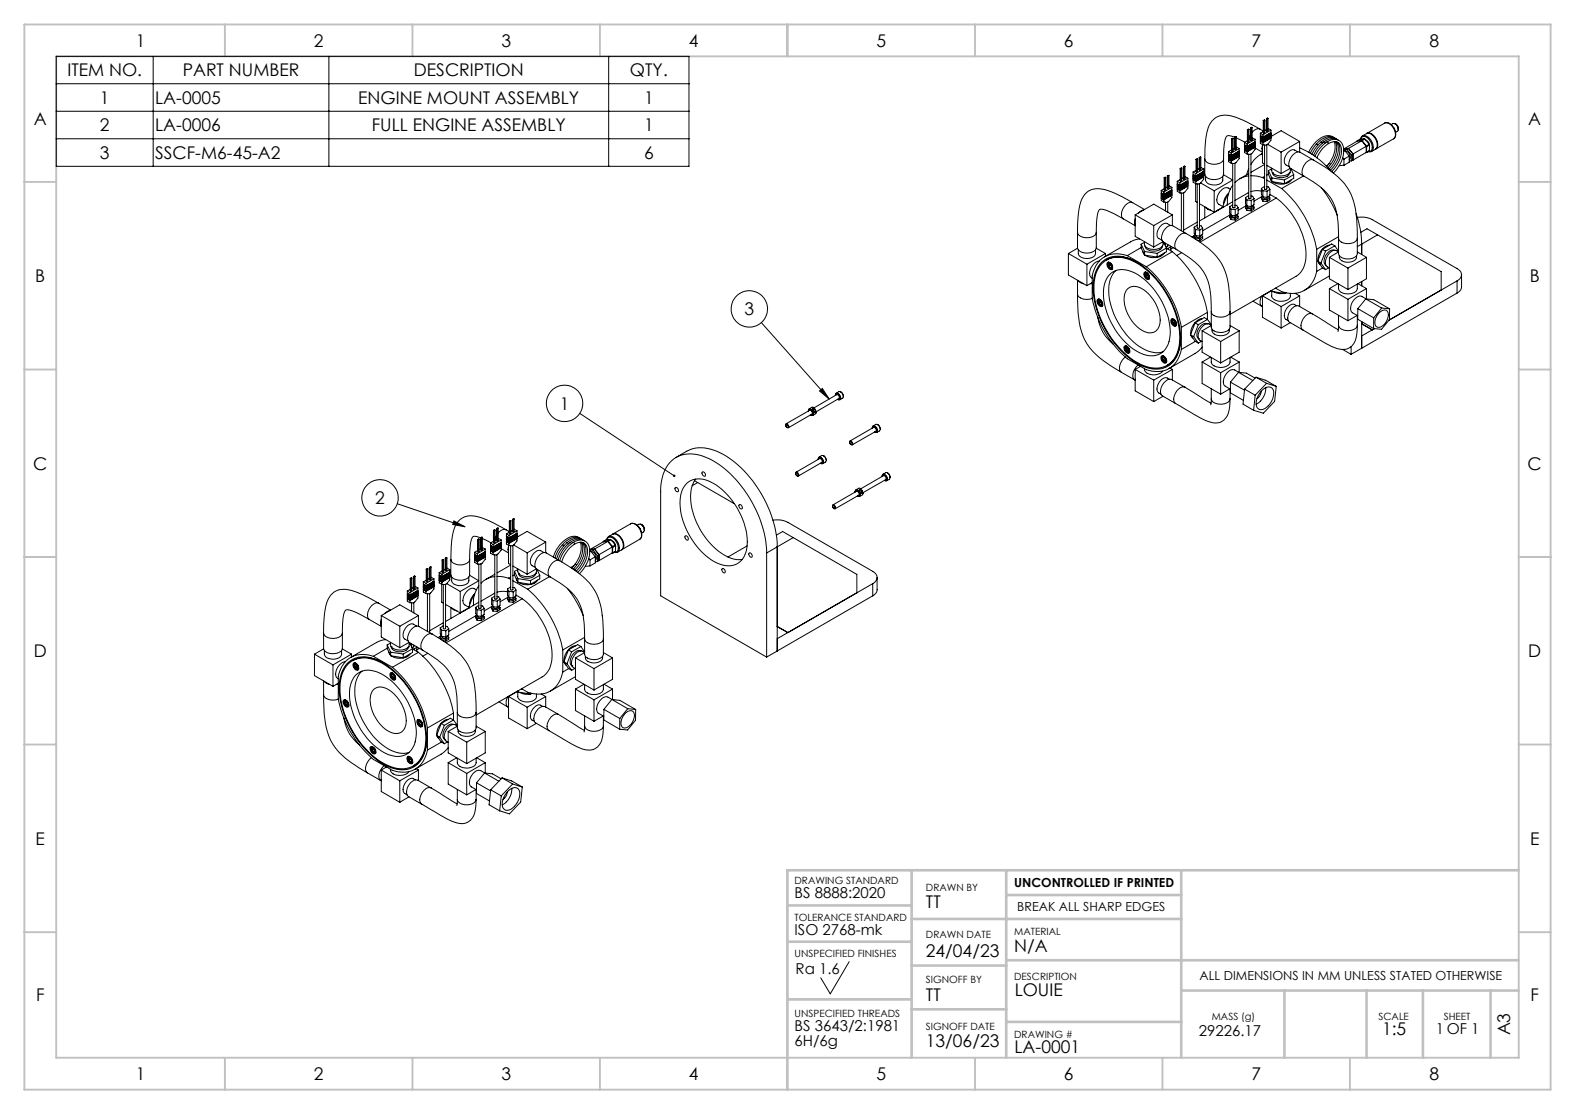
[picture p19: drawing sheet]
<svg xmlns="http://www.w3.org/2000/svg" width="841mm" height="595mm" viewBox="0 0 841 595" stroke-linecap="round" stroke-linejoin="round" font-family="sans-serif">
<defs><g id="words">
<g font-size="9.3">
<text x="73" y="25">1</text>
<text x="168" y="25">2</text>
<text x="268" y="25">3</text>
<text x="368" y="25">4</text>
<text x="468" y="25">5</text>
<text x="568" y="25">6</text>
<text x="668" y="25">7</text>
<text x="763" y="25">8</text>
<text x="36" y="41">ITEM NO.</text>
<text x="98" y="41">PART NUMBER</text>
<text x="221" y="41">DESCRIPTION</text>
<text x="336" y="41">QTY.</text>
<text x="53" y="55">1</text>
<text x="83" y="55">LA-0005</text>
<text x="191" y="55">ENGINE MOUNT ASSEMBLY</text>
<text x="344" y="55">1</text>
<text x="18" y="67">A</text>
<text x="53" y="70">2</text>
<text x="83" y="70">LA-0006</text>
<text x="199" y="70">FULL ENGINE ASSEMBLY</text>
<text x="344" y="70">1</text>
<text x="816" y="67">A</text>
<text x="53" y="85">3</text>
<text x="83" y="85">SSCF-M6-45-A2</text>
<text x="344" y="85">6</text>
<text x="19" y="151">B</text>
<text x="817" y="151">B</text>
<text x="398" y="168">3</text>
<text x="299" y="219">1</text>
<text x="18" y="251">C</text>
<text x="816" y="251">C</text>
<text x="200" y="269">2</text>
<text x="18" y="351">D</text>
<text x="816" y="351">D</text>
<text x="19" y="451">E</text>
<text x="817" y="451">E</text>
<text x="494" y="485">TT</text>
<text x="542" y="508">N/A</text>
<text x="494" y="511">24/04/23</text>
<text x="542" y="532">LOUIE</text>
<text x="19" y="534">F</text>
<text x="494" y="534">TT</text>
<text x="817" y="534">F</text>
<text x="738" y="552">1:5</text>
<text x="806" y="553" transform="rotate(-90 806 553)">A3</text>
<text x="494" y="559">13/06/23</text>
<text x="542" y="562">LA-0001</text>
<text x="73" y="577">1</text>
<text x="168" y="577">2</text>
<text x="268" y="577">3</text>
<text x="368" y="577">4</text>
<text x="468" y="577">5</text>
<text x="568" y="577">6</text>
<text x="668" y="577">7</text>
<text x="763" y="577">8</text>
</g>
<g font-size="8">
<text x="424" y="479">BS 8888:2020</text>
<text x="424" y="499">ISO 2768-mk</text>
<text x="425" y="520">Ra 1.6</text>
<text x="424" y="550">BS 3643/2:1981</text>
<text x="767" y="552">1 OF 1</text>
<text x="640" y="553">29226.17</text>
<text x="424" y="558">6H/6g</text>
</g>
<g font-size="6.7">
<text x="542" y="474">UNCONTROLLED IF PRINTED</text>
<text x="543" y="486">BREAK ALL SHARP EDGES</text>
<text x="640" y="523">ALL DIMENSIONS IN MM UNLESS STATED OTHERWISE</text>
</g>
<g font-size="5.3">
<text x="424" y="472">DRAWING STANDARD</text>
<text x="494" y="476">DRAWN BY</text>
<text x="424" y="492">TOLERANCE STANDARD</text>
<text x="494" y="501">DRAWN DATE</text>
<text x="542" y="499">MATERIAL</text>
<text x="424" y="511">UNSPECIFIED FINISHES</text>
<text x="494" y="525">SIGNOFF BY</text>
<text x="542" y="523">DESCRIPTION</text>
<text x="424" y="543">UNSPECIFIED THREADS</text>
<text x="647" y="545">MASS (g)</text>
<text x="736" y="545">SCALE</text>
<text x="771" y="545">SHEET</text>
<text x="494" y="550">SIGNOFF DATE</text>
<text x="542" y="554">DRAWING #</text>
</g>
</g></defs>
<g fill="none" stroke="#c0c0c0" stroke-width="1">
<path d="M13 13h815v569h-815zM120 13v17M220 13v17M320 13v17M420 13v17M521 13v17M621 13v17M721 13v17M30 30h781v535h-781zM13 97h17M811 97h17M13 197h17"/>
<path d="M811 197h17M13 297h17M811 297h17M13 397h17M811 397h17M13 498h17M811 498h17M120 565v17M220 565v17M320 565v17M420 565v17M521 565v17"/>
<path d="M621 565v17M721 565v17"/>
</g>
<g fill="none" stroke="#c0c0c0" stroke-width="1.4">
<path d="M487 465v100M537 465v100M537 478h94M631 465v100M811 465h-391v100M420 483h67M487 491h144M420 503h67M487 515h50M537 513h274M420 534h67M487 539h50"/>
<path d="M631 529h180M686 529v36M730 529v36M760 529v36M796 529v36M537 546h94"/>
</g>
<g fill="none" stroke="#000" stroke-width=".53">
<path d="M30 30h338v59h-338zM82 30v59M176 30v59M325 30v59M30 45h338M30 59h338M30 74h338M658 74v7M658 74h.1M659 73a3 3 0 0 0-4 0 3 3 0 0 0-1 3l-1 9M659 73h1M659 73l1 7"/>
<path d="M659 79l-1 1M660 73v7M660 74l5 2M660 73h-1M660 73h.1M660 79h2M662 79v2l-5 2-1-1v-1M662 79l-5 3M665 76v1l1 1M665 78l1 1M665 80l1 1M665 76l1 1"/>
<path d="M665 78h1M665 79l1 1M665 80h1M665 79h.1M665 79v1M665 78h.1M665 77v1M665 80h.1M666 77v1M666 78v1M666 79v1M666 80h.1"/>
<path d="M666 69h.1M666 69v7M666 75l-1 1M667 69h-1M667 69v7h-1M668 72l-1 2M668 68v7M668 68h.1M668 74l-1 1M669 68v7h-1M669 68h-1M669 74h1"/>
<path d="M670 77l-4 2M670 78l-4 2M670 76l-4 2M670 76h.1M670 78h.1M670 79h.1M670 79l-4 2M670 78v1M670 76v1M670 79l4 2M670 76l-4 3M670 77l-4 2-1-1"/>
<path d="M670 77l-4 3M670 78l-4 3M670 79v1l-2 2h-2M670 77l-4 3-1-1M670 74l-4 3M670 74v2l-4 2M673 69l-10-5a14 14 0 0 0-15 0 25 25 0 0 0-5 18v3M673 69h-2l-2 2M673 69l2 1M673 73l1 2M673 74l1 1M673 75v1l1 1"/>
<path d="M673 71l1 1M673 73l1 1M673 75l1 1M673 75h.1M673 73h.1M673 74h.1M673 73h1M673 75h1M674 78v3M674 77v10l1 1M674 75l5-3-5 3M674 72v1"/>
<path d="M674 74h.1M674 74v1M674 75h.1M674 76h.1M674 76v1M675 64v7M675 64h.1M675 70l-2 1M676 69l-1 1M676 63l1 7M676 63h1M676 77v24h-1v-24"/>
<path d="M677 63v7M677 77l7 4M677 63h-1M677 63h.1M677 69l2 1M678 72l-4 2M678 73l-4 2M678 71l-4 2M678 72l-4 3M678 72h.1M678 74l-4 2M678 72l1 1"/>
<path d="M678 71h1M678 72h1M678 74h1M678 73l6-3 10 6M679 70v1l-5 2-1-1v-1M679 72l-5 3M679 73l-5 3-1-1M679 71l-5 3M679 74v1l-2 2h-3M679 74l-5 2M679 72l-5 2M679 70l-5 2"/>
<path d="M679 73l-5 3M679 71l-5 3-1-1M679 73h.1M694 79a46 46 0 0 1 17 13M694 76l-10 5M694 76v5M703 77l-3 5M703 77h1M705 76l-2 2-2 4M705 76h1M707 76l-3 3-3 4M707 76h1"/>
<path d="M709 76l-4 3-3 4M709 76a6 6 0 0 1 6-1 6 6 0 0 1 2 7 18 18 0 0 1-5 10M709 76v1M709 77l-3 2-3 5M709 77a4 4 0 0 1 5-1 4 4 0 0 1 2 5 16 16 0 0 1-5 11M712 73a7 7 0 0 0-9 3l-4 5M712 76l1 2v3l-3 6M713 74a8 8 0 0 0-10 3M713 76a13 13 0 0 1-4 13M713 76a11 11 0 0 1-2 13l-1 1M714 74a6 6 0 0 0-9 2M714 76a10 10 0 0 1-1 12l-3 3"/>
<path d="M715 75a6 6 0 0 0-8 1M718 79l-1 1M719 80h-2M719 80l3 3M720 79l-1 1M720 79l2 3M720 79h-2M725 75l-7 4M725 75h.1M727 75l-7 4M727 75l2 3M727 75h-2"/>
<path d="M727 75h.1M727 75l3 3M728 73l2-2a6 6 0 0 1 4 9l-2 1M729 74h.1M729 74h-3l-1 1M729 74l-2 1M729 74l2 3M729 75a3 3 0 0 1 2 3M729 78l-7 4M729 78v3l-7 4M730 78h.1M730 78v3"/>
<path d="M730 71a6 6 0 0 1 5 8v1M731 77h.1M731 77l-1 1M731 77v3M739 66a5 5 0 0 1 5 2 5 5 0 0 1 0 6M739 66a6 6 0 0 1 5 8M739 66l-9 5M743 67a2.4 2.4 0 0 1 3 0 2.4 2.4 0 0 1-1 4M744 74l-9 5M745 66a2.8 2.8 0 0 1 2 3M745 66l1 1 1 2M747 69h.1"/>
<path d="M622 95v7M622 95h.1M622 95v6v1M623 100h-1M623 94l1 7M623 94h1M624 94v7M624 94h.1M624 94h-1M624 94v6v1M624 99l2 1M629 97l1 1"/>
<path d="M629 98l1 2M629 98l1 1M629 100h1M629 99l1 1M629 100l1 1M629 98h.1M629 99h.1M630 98v1M630 99v1M630 100h.1M630 90v7M630 90h.1"/>
<path d="M630 96l-1 1M631 90h-1M631 90v6l-1 1M632 89v7M632 89h.1M632 95h-1M633 89h-1M633 89v6l-1 1M633 94l1 1M634 97l-4 2M634 97h.1M634 98h.1"/>
<path d="M634 99l-4 2M634 99h.1M634 97l-4 3M634 98l-4 2M634 99l-4 3M634 95l-4 3M634 95v1l-4 3-1-1v-1M634 97l-4 3-1-1M634 98l-4 3-1-1M634 99v2l-1 2h-3M634 98l-4 3M637 92l2 1"/>
<path d="M637 92v1l2 1M637 95l2 1M637 95l2 2M637 96v1l2 1M637 94h2M637 94l2 1M637 96l2 1M637 94h.1M637 95h.1M637 93v1M637 96h.1M638 93l1 1"/>
<path d="M638 94l1 1M638 95h.1M638 96l1 1M638 95h1M638 95l1 1M638 98v10h1M639 93v1M639 94v1M639 95h.1M639 96h.1M639 96v1M639 97v1"/>
<path d="M639 85v7M639 85h.1M639 91l-2 1M640 85v6l-1 1M640 85h-1M640 84l1 7M640 90h.1M640 84h1M640 98v24h-1v-24M641 84v7M641 98l7 4M641 84v6v1"/>
<path d="M641 84h.1M641 84h-1M641 89l2 1M642 94l-3 2M642 92l-3 2M642 92h.1M642 94h.1M642 94l-3 3M642 94h1M642 92h1M643 92l-4 2M643 93l-4 2"/>
<path d="M643 94l-4 3M643 94v2l-2 2h-2M643 90v2l-4 2M643 92l-4 3-2-1M643 93l-4 3M643 94l-4 2M643 90l-4 3M643 93l-4 2-2-1M643 85v8a6 6 0 0 0 10 0v-8M643 85a6 6 0 0 0 10 0M643 93v1M644 94v2a5 5 0 0 0 9 0v-2"/>
<path d="M653 93l5 3-10 6M656 83h1M656 85h1M656 83l1 1M656 85v1l1 1M656 81l1 1M656 84l1 1M656 85l1 1M656 83h.1M656 84h.1M656 85h.1M656 84h1"/>
<path d="M657 82v1M657 83v1M657 84h.1M657 85h.1M657 85v1M657 86v1M658 80l-2 1M658 99l-3 7v3M659 87v24h-1v-24M661 82l-4 2M661 83l-4 2M661 83l-4 3"/>
<path d="M661 81l-4 2M661 82h.1M661 81h1M661 81l1 1M661 82h1M661 83h1M661 83l1 1M662 81l-5 3-1-1M662 82l-5 2M662 82l-5 3-1-1M662 83l-5 3-1-1M662 84v1l-2 2h-3"/>
<path d="M662 81l-5 2M662 82l-5 3M662 83l-5 2M662 84l-5 2M665 80v1l1 1M666 80v1M666 81v1M667 94l-4 1-4 2M667 90l-1 3M667 93l-5 2M668 82v24h-1v-24M668 94l6 1"/>
<path d="M673 83l1-1-3 2-3 4M674 95h1M675 100l-1 1M675 100h.1M675 88l-7 4M675 94l-1 1M676 88l8 5M676 100h1l1 1M676 96l8 5M677 91l2 4M677 91v2M677 93l2 4"/>
<path d="M677 93h-1M678 95l1 2M679 90a4 4 0 0 0 6 4 4 4 0 0 0 4-4M679 90l-2 1M679 95l7 1M679 95v2M679 97l7 1M679 92h.1M679 92a5 5 0 0 0 10 0M684 81v12M686 96v2M689 92h.1"/>
<path d="M689 90l-5 3M689 90l2 3M690 96a8 8 0 0 1-11 1M691 93l-5 3M691 93v2l-5 3M693 81l-2-1a5 5 0 0 0-4 8l1 1M696 94l-12 7M696 94a30 30 0 0 1 18 19l1 14M701 85a43 43 0 0 1 21 20l2 11 1 11M701 85l-7-4a6 6 0 0 0-5 9l7 4M701 85a6 6 0 0 0-5 9M709 88l-1 1"/>
<path d="M710 87l-2 2M710 87v1M715 88h.1M717 84l1 1M718 85v3M718 88h-3M718 80l-1 1M718 80l2 3M718 80h-1M718 81a3 3 0 0 1 2 4M720 83v4l-2 1M720 83l-2 2"/>
<path d="M722 83v3M722 86h-2M722 82v1M722 85v1M722 82v3M730 81l-1 1M730 81h.1M731 81a2.6 2.6 0 0 0 2-2 2.6 2.6 0 0 0-1-2 4 4 0 0 0-5-4v1a2.4 2.4 0 0 1 2-2 2.4 2.4 0 0 1 2 2 5 5 0 0 1 1 7h-1M731 80l-1 1M600 117a23 23 0 0 0-13-5 15 15 0 0 0-2 10v2M600 117l6 4M605 108l-10-5a14 14 0 0 0-15 0 26 26 0 0 0-5 18v3"/>
<path d="M605 108a6 6 0 0 0-5 9M605 108l6 4M606 117v3M606 115l10 5M606 115l10-6 10 6M606 115v11l10 6M611 112l-3 2M620 104l1 1M620 105l1 1M620 106v1l1 1M620 102h1M620 103l1 1"/>
<path d="M620 105h1M620 106l1 1M620 105h.1M620 103h.1M620 104h.1M620 104v1M620 106h.1M621 103v1M621 103h.1M621 104h.1M621 105h.1M621 106h.1"/>
<path d="M621 104v1M621 105v1M621 106v1M621 102v2M621 107v1M622 101l-2 1M622 108v5M624 108v5M625 104l-4 2M625 103l-4 2M625 102l-4 2M625 102h.1"/>
<path d="M625 103h.1M625 104h.1M625 104l-4 3M625 103l1 1M625 102h1M625 103h1M625 104h1M626 103l-5 2M626 102l-5 2M626 102l-5 2-1-1M626 102l-5 3M626 103l-5 3"/>
<path d="M626 104l-5 2M626 104l-5 3M626 100l-5 2M626 100v1l-5 3-1-1v-1M626 104l-5 2-1-1M626 104v1l-2 3h-3M626 115l-10 5M626 115v5M629 100l1 2M629 101v1l1 1M629 101l1 1M629 100h.1"/>
<path d="M629 101h.1M630 101h.1M630 101v1M630 102v1M631 103v20M632 103v21M639 119l-7 4M640 109l8 4M643 110v6M644 111l3 1M648 102v11M650 112h.1"/>
<path d="M653 110v1l-5 2M653 110h.1M653 111h.1M655 104l-1 2-1 3M655 104l-2 6M655 104h1M655 109h.1M656 103l-1 1M657 110v2M657 110v4v1M657 115v2M657 115v1"/>
<path d="M657 101a5 5 0 0 0-7 4v3l3 2M657 115l-15 8M657 115h.1M657 112v3M657 116v1M657 112h3M657 115h3M657 116h3M657 117h3M658 108l-18 10M658 109l-1 1M659 110h1l1 1"/>
<path d="M660 112v3M660 116v1M660 115a1.2 1.2 0 0 1-1 1 1.2 1.2 0 0 1-1-1M661 114v1M661 111v3l-1 1M661 115v1l-1 1M661 111l-1 1M661 115l-1 1M665 110h1l-5 2M665 105v4l1 1M665 110l1 2M665 105l1 2"/>
<path d="M665 110l1 1M666 110h2M666 107v3M666 111v1M666 107h2M666 111l2 1M666 112l2 1M667 103l-8 4M667 104l-2 1M668 105h1l1 1M668 107v3M668 112v1"/>
<path d="M669 110a1.2 1.2 0 0 1-2 1 1.2 1.2 0 0 1-1-1M669 110l1 1M670 106l-2 1M670 106v3l-2 1M670 111v1l-2 1M670 111l-2 1M674 102h-6M674 105l-4 2M674 101v1M674 101v3v1M674 105v2M674 105v1"/>
<path d="M674 102v3M674 106v1M674 105h3M674 102h3M674 106l3 1M674 107l3 1M677 102v3M677 107v1M677 105a1.2 1.2 0 0 1-1 1 1.2 1.2 0 0 1-1-1M678 105v1M678 106l-1 1M678 101l-1 1"/>
<path d="M678 101v3l-1 1M678 106v1l-1 1M678 104l3 2M681 106a38 38 0 0 1 16 35l-2 3-2 3-36 21M681 106l-40 23M684 101a57 57 0 0 1 19 32M706 100a59 59 0 0 1 8 15M724 114a49 49 0 0 1 3 16M725 116a13 13 0 0 1 8 1l45 26a3 3 0 0 1 2 4 3 3 0 0 1-2 3M570 135l10 6M570 135v12l10 6M575 124v8a6 6 0 0 0 10 0v-8"/>
<path d="M575 124a6 6 0 0 0 10 0M575 133l-5 2M576 133v2a5 5 0 0 0 9 0v-2M585 133l5 2M587 139a6 6 0 0 0-4 9M590 135l-10 6M590 135v2M591 139a16 16 0 0 1 16 1M592 140h.1M592 140l-1 1M602 136a13 13 0 0 0-19 11v12a56 56 0 0 0 19 32l10 6a13 13 0 0 0 19-10M602 136l10 6"/>
<path d="M609 128h-4l-15 9M609 130l2 4M609 130v2l2 4M609 132l-7 4M610 134l1 2M611 129a4 4 0 0 0 6 4 4 4 0 0 0 4-4M611 129l-2 1M611 134v2M611 134l7 1M611 136l7 1M611 131a5 5 0 0 0 10 0M611 131h.1"/>
<path d="M616 120v12M618 135v2M621 131h.1M621 129l-5 3M621 129l2 3M622 135a8 8 0 0 1-10 1M622 130v2h1l1-1M622 130h.1M623 132l-5 3M623 132v2l-5 3M624 133h.1M624 133h-1l3 1"/>
<path d="M625 120l-2-1a5 5 0 0 0-4 8l2 1M625 131v1M625 132l-1 1M625 132v2M626 134a57 57 0 0 1 19 33M626 134l-14 8M627 132l-2 1M628 133a32 32 0 0 1 17 18l2 8v7M631 135l-3 1M633 125a40 40 0 0 1 22 21l2 11v9M633 125l-7-4a6 6 0 0 0-5 8l7 4M633 125a6 6 0 0 0-5 8"/>
<path d="M638 121v4v1M638 126v1M638 121v2M638 126l-2 1M638 123v3M638 127v1M638 126h3M638 123h3M638 127h3M639 120l-1 1M639 120h.1M639 128h2"/>
<path d="M640 120l1 1 1 1M641 123v3M641 127v1M641 126a1.2 1.2 0 0 1-1 1 1.2 1.2 0 0 1-1-1M642 125v1M642 122l-1 1M642 122v3l-1 1M642 126v1l-1 1M642 126l-1 1M703 133v12M704 139l1 1M704 139l2 4"/>
<path d="M704 140l1 1M706 133l2 1M706 133l-2 6M708 134l-3 6M710 137l5-3a4 4 0 0 0-7 4 4 4 0 0 0 2 5M710 137v12l10 6M710 137l10 6M710 131a8 8 0 0 0-6 8M713 134h.1M713 134a5 5 0 0 0-5 8M713 131l-5 3M713 131l2 3"/>
<path d="M713 131l-2-1-5 3M715 127v8a6 6 0 0 0 10 0v-8M715 127a6 6 0 0 0 10 0M715 126l-12 7M715 137a5 5 0 0 0 8 2l1-1v-1M725 134l5 3M727 124l3-2 6 3M727 130v6M727 130l-2 2M730 137v12l-10 6M730 137l-10 6M736 125l-9 5"/>
<path d="M736 125l34 20v10M575 157v4a35 35 0 0 0 14 32l10 6M575 157a6 6 0 0 0 8 2M575 150v7M576 150l3 2M580 141v12M583 151l-1 1M583 151l-3 2M586 160a2.2 2.2 0 0 1 2 1 2.2 2.2 0 0 1 0 3 2.9 2.9 0 0 1-2-4zM587 160h.1M587 160l-1 1M588 141a15 15 0 0 1 19-1 50 50 0 0 1 23 45 13 13 0 0 1-20 10 50 50 0 0 1-26-45l1-4z"/>
<path d="M588 141a14 14 0 0 1 19-1 49 49 0 0 1 23 45 13 13 0 0 1-20 10 49 49 0 0 1-26-45l2-5zM591 140a2.2 2.2 0 0 1 3 1 2.2 2.2 0 0 1-1 3 2.8 2.8 0 0 1-2-4zM592 140a1.8 1.8 0 0 1 2 1 1.8 1.8 0 0 1-1 3 2.4 2.4 0 0 1-1-4zM592 141v1M592 142l1 1M593 141h-1M593 141l1 2M593 141h.1M593 146a12 12 0 0 1 16 2 38 38 0 0 1 16 33 10 10 0 0 1-17 7 38 38 0 0 1-19-35l2-4zM593 143h.1M593 143l1 1M593 142h.1"/>
<path d="M593 141v1M593 142h-1M594 143h-1M594 142v1M596 144a18 18 0 0 0-2 20 34 34 0 0 0 22 24h5M602 155a7 7 0 0 1 10 1 19 19 0 0 1 7 19 6 6 0 0 1-10 1 19 19 0 0 1-8-21zM611 145a2.4 2.4 0 0 1 2 2 2.4 2.4 0 0 1 0 2 2.7 2.7 0 0 1-2-4zM611 146a1.8 1.8 0 0 1 2 1 1.8 1.8 0 0 1 0 2 2.4 2.4 0 0 1-2-3zM612 145l-1 1M612 146v1M612 147l1 1M612 142a56 56 0 0 1 19 33"/>
<path d="M612 146l1 1M612 146h.1M612 149h2M613 147h.1M613 147h-1M613 147v1M613 148h.1M614 149h.1M674 158a4 4 0 0 0 0 6M679 155h.1M679 155v1M679 155v3a6 6 0 0 0 10 0v-1"/>
<path d="M679 156l7 1M680 156l3 1h3M681 154h.1M686 156v1M687 156l-1 1M692 157l2 1M694 158v6M694 158l-10 6M703 145a14 14 0 0 1-22 9M705 140l3 4M706 143l2 1M706 143l-3 2"/>
<path d="M708 142h.1M710 143l-2 1M710 147l-14 8M710 154l10 6M710 154v12l10 5M714 151l-4 3M715 152v2a6 6 0 0 0 10 0v-2M720 143v12M720 160v11M725 151l5 3M727 150v3M729 160l9 4"/>
<path d="M729 160l-4 5M729 160h5l8 5M729 160l-2-2a6 6 0 0 0-5 9l3 2M730 154l-10 6M730 154v6M778 150l-36 21M778 150v6M778 156l-51 30M780 147v7l-2 2M407 172l36 41M586 169a23 23 0 0 0 9 15M586 160a1.6 1.6 0 0 1 2 1 1.6 1.6 0 0 1 0 2 2.4 2.4 0 0 1-2-3z"/>
<path d="M587 161v1M587 162l1 1M587 161l1 1M587 161h.1M587 161h1M587 163h2M588 161h.1M588 161l-1 1M588 162v1M588 162h.1M625 171a2.2 2.2 0 0 1 3 1 2.2 2.2 0 0 1-1 2 2.8 2.8 0 0 1-2-3zM626 171a1.9 1.9 0 0 1 2 1 1.9 1.9 0 0 1-1 2 2.3 2.3 0 0 1-1-3z"/>
<path d="M626 170v1M626 171v1M626 172l1 1M627 171l1 2M627 171h-1M627 171h.1M627 174h1M627 172h.1M627 172h-1M628 173h-1M628 172v1M631 175v12"/>
<path d="M636 179l1 1M636 179l2 3 2 1M637 180l3 3M638 172l2 1M638 172l-2 7M640 173l-3 7M642 177v11l10 6M642 177l10 5M642 170a8 8 0 0 0-6 8M645 173h.1M645 173a5 5 0 0 0-5 8M645 171l-5 2"/>
<path d="M645 171l2 2M645 171l-2-1-5 2M645 167l-14 8M645 167v3M647 166v9a6 6 0 0 0 10 0v-9M647 174a4 4 0 0 0-7 3 4 4 0 0 0 2 5M647 166a6 6 0 0 0 10 0M647 174l-5 3M647 176a5 5 0 0 0 8 3l1-1v-2M657 174l5 3M662 177v11l-10 6M662 177l-10 5"/>
<path d="M669 161l5 3M674 163h.1M684 164v11M684 164l-10-6v11l10 6M689 172l-5 3M692 163a5 5 0 0 0-6 5v2l2 1M701 168l14 8M701 168l-7-5a6 6 0 0 0-5 9l7 4M701 168a6 6 0 0 0-5 8M715 174l-1 3M715 174a6 6 0 0 0 10 0M715 168v6"/>
<path d="M725 168l-5 3M725 174a12 12 0 0 1-6 12 23 23 0 0 1-15-5l-8-5M725 168v6M725 165l9 5M725 165v5l8 5M727 173l6 3 1-1-7 4M727 172v14M734 170l-1 5M737 167a2.6 2.6 0 0 1 3-1 2.6 2.6 0 0 1 1 4 5 5 0 0 1-6 4 6 6 0 0 1 2-7zM738 164l4 1M738 164l-4 6M742 165v6l-4 5-5-1"/>
<path d="M599 199l7 4M600 185a2.2 2.2 0 0 1 3 1 2.2 2.2 0 0 1 0 3 2.9 2.9 0 0 1-3-4zM601 185a1.8 1.8 0 0 1 2 1 1.8 1.8 0 0 1-1 2 2.3 2.3 0 0 1-1-3zM601 191a6 6 0 0 0-2 8M601 185v1M601 186v1M601 187l1 1M601 185h.1M602 186l1 1M602 186h-1M602 186h.1M602 186h1"/>
<path d="M602 186l-1 1M603 187l-1 1M603 187h.1M603 188h.1M603 188h-1M606 197v12l10 5M606 197l10 6M608 195h-1a5 5 0 0 0-1 8M609 196l-3 1M611 197a5 5 0 0 0 8 2l2-1M620 190a2.2 2.2 0 0 1 3 1 2.2 2.2 0 0 1-1 3 2.9 2.9 0 0 1-2-4zM620 191h.1"/>
<path d="M621 190a1.8 1.8 0 0 1 1 1 1.8 1.8 0 0 1 0 2 2.3 2.3 0 0 1-1-3zM621 191v1M621 192l1 1M621 190h.1M621 190l-1 1M621 191l1 2M621 191h.1M621 191h1M622 191h.1M622 191v1M622 191l-1 1M622 193h.1"/>
<path d="M622 192v1M623 193h.1M623 193h-1M625 196l1 1M626 197v6M626 197l-10 6M630 180a16 16 0 0 1-7 15M638 182l-7 5M640 181h.1M642 182l-2 1M642 185l-4 4-14 8M642 193l10 6"/>
<path d="M642 193v12l10 5M646 191l-4 2M647 191v2a6 6 0 0 0 10 0v-2M652 182v12M652 199v11M657 191l5 2M661 199l8 4M661 199l-4 5M661 199h5l4 3M661 199l-2-1a6 6 0 0 0-5 8l3 2M662 193l-10 6M662 193v6"/>
<path d="M717 187l4 2M721 185v4M727 186l-6 3M434 218h1a1 1 0 0 1 1 1 1 1 0 0 1-1 1l-1-1zM434 218l13-7 1 1v1l-13 7M435 218h.1M435 218l-1-1-2 1M436 220v1l-2 1M436 220h.1M438 209l1-2 4 6zM447 210l1-1a2.3 2.3 0 0 1 2 4h-2M447 213a1.1 1.1 0 0 0 2 0 1.1 1.1 0 0 0-1-2 1.1 1.1 0 0 0-1-1 1.1 1.1 0 0 0-1 1 1.1 1.1 0 0 1 1-1 1.1 1.1 0 0 1 1 1 1.3 1.3 0 0 1 1 1 1.3 1.3 0 0 1-1 1h-1"/>
<path d="M449 209h.1M449 209l1 3M606 202v1M616 203v11M621 212l-5 2M624 202a4 4 0 0 0-6 3 3 3 0 0 0 2 5M633 207l14 8M633 207l-7-4a6 6 0 0 0-5 8l7 4M633 207a6 6 0 0 0-5 8M647 213l-1 3M647 213a6 6 0 0 0 10 0M647 208v5"/>
<path d="M657 208l-5 2M657 213a13 13 0 0 1-5 12 15 15 0 0 1-13-3l-11-7M657 208v5M657 204l8 4M657 204v6l7 4M665 208l5 3M665 208l-1 8 5 3M670 211l-1 8M671 201l5 4M671 201l-6 7M671 201l5 2 5 3M673 209v2l-2 2"/>
<path d="M674 208a3 3 0 0 1 5-1 3 3 0 0 1 1 5 7 7 0 0 1-8 6 7 7 0 0 1 2-10zM676 207a10 10 0 0 1-5 9M676 205l-6 6M676 205l5 1M681 206v8l-6 7-6-2M310 221l50 33M420 227a.7 .7 0 0 1 1 0 .7 .7 0 0 1-1 1zM420 226a1 1 0 0 1 1 1 1 1 0 0 1-1 1zM420 226l12-7 2 1v1l-13 7M433 222a1.3 1.3 0 0 0 1-1 1.3 1.3 0 0 0-1-2l-1-1v1a1 1 0 0 1 0-1 1.1 1.1 0 0 1 2 1 1.4 1.4 0 0 1 1 2 1.4 1.4 0 0 1-2 1M433 222h.1M454 236a1 1 0 0 1 1 0 1 1 0 0 1-1 1z"/>
<path d="M454 236h1v1h-1zM454 235l12-7 2 1v1l-13 7M466 228a1 1 0 0 1 0-1 1.1 1.1 0 0 1 2 1 1.5 1.5 0 0 1 1 1 1.5 1.5 0 0 1-2 2M466 229a1.1 1.1 0 0 1 1-2 1.1 1.1 0 0 1 1 2 1.1 1.1 0 0 1 0 1 1.1 1.1 0 0 1-1 1M466 227h2a2.3 2.3 0 0 1 2 3l-2 1M469 227l1 2M361 244l6-3a20 20 0 0 1 21 2 63 63 0 0 1 27 49M367 258a12 12 0 0 1 15 1 38 38 0 0 1 17 35 10 10 0 0 1-17 6 38 38 0 0 1-18-36l1-3zM371 257l2 1M371 256a23 23 0 0 0 1 23 33 33 0 0 0 21 20h3M373 258l19 11M373 258l-3 1"/>
<path d="M375 252a1.2 1.2 0 0 1 2 1 1.2 1.2 0 0 1-1 1l-1-1zM425 252a1 1 0 0 1 1 1 1 1 0 0 1 0 1zM425 252l1 2a.8 .8 0 0 1-1 0 1 1 0 0 1 0-2zM425 252l13-7 1 1v1l-13 7M437 244a2.1 2.1 0 0 1 2 1 2.1 2.1 0 0 1 0 3l-1-1a1.2 1.2 0 0 0 2-1 1.2 1.2 0 0 0-1-1 1 1 0 0 0-1-1 1 1 0 0 0-1 1zM437 244l2-1a2.3 2.3 0 0 1 2 4l-2 1M440 243l1 3M471 254a1.2 1.2 0 0 1 1-1 1.2 1.2 0 0 1 1 1 1.2 1.2 0 0 1 1 2 1.2 1.2 0 0 1-2 0l1 1a1.7 1.7 0 0 0 0-3 1.7 1.7 0 0 0-2-1v1M471 253l2-1a2.3 2.3 0 0 1 2 4l-2 1M474 252l1 1v2M212 269l36 12M242 278l6 3-6-1z"/>
<path d="M272 278v7M272 278h.1M273 278h-1M273 278v7h-1M274 277v7M274 277h.1M275 277h-1M275 277v7h-1M337 280a5 5 0 0 1 5 2 5 5 0 0 1 0 6M337 280a6 6 0 0 1 5 8M337 280l-10 5M342 280a2.9 2.9 0 0 1 2 3"/>
<path d="M361 260a1.2 1.2 0 0 1 1 1 1.2 1.2 0 0 1-1 1zM395 269a1.2 1.2 0 0 1 1 1 1.2 1.2 0 0 1 0 2l-1-2zM413 278a13 13 0 0 1 8 1l45 26a3 3 0 0 1 2 3 3 3 0 0 1-2 4M445 270l12-8a1.4 1.4 0 0 1 2 2l-13 8M445 269a1.1 1.1 0 0 1 1 1 1.1 1.1 0 0 1-1 2v-1zM457 262v1M457 262a2.1 2.1 0 0 1 2 1 2.1 2.1 0 0 1 0 2h-1a1.6 1.6 0 0 0 1-2 1.6 1.6 0 0 0-1-1h-1zM459 261a1 1 0 0 1 1 1 1 1 0 0 1 0 1zM459 262h1v1h-1zM459 261l13-7a1.4 1.4 0 0 1 1 2l-13 7M459 261l-2 1M461 263v1l-2 1"/>
<path d="M236 299v7M236 299h.1M237 299h-1M237 299v6l-1 1M238 298v7M238 298h.1M239 298h-1M239 298v6l-1 1M241 299v8a6 6 0 0 0 10 0v-8M241 299a6 6 0 0 0 10 0M253 297l2 1M253 298h2"/>
<path d="M253 295v1l2 1M253 296l2 2M253 298l2 2M253 299v1l2 1M253 295l2 1M253 296l2 1M253 298l2 1M253 299l2 1M254 296h-1M254 298h-1M254 299h-1M254 296h.1"/>
<path d="M254 298h.1M254 299h.1M254 296l1 1M254 298l1 1M254 299l1 1M255 296v1M255 297v1M255 298h.1M255 299h.1M255 299v1M255 300v1M255 288v7"/>
<path d="M255 288h.1M255 294l-2 1M256 288h-1M256 288v6l-1 1M257 287h-1a2.8 2.8 0 0 0-3-1 2.8 2.8 0 0 0-2 4v9M257 287v7M257 287h.1M257 293h-1M258 287l4 3M258 287h-1M258 287v6l-1 1M258 292h.1"/>
<path d="M258 292l1 1M259 295l-4 2M259 296l-4 2M259 297l-4 3M259 295h.1M259 297l-4 2M259 297h.1M259 295l-4 3M259 296h.1M259 293v1l-4 3M259 295l-4 3-2-1M259 296l-4 3-2-1"/>
<path d="M259 297v2l-2 2h-2M259 293l-4 3M259 296l-4 3M262 290v1l1 1M262 292l1 1M262 293l1 1M262 294v1l1 1M262 290l1 1M262 292h1M262 294h1M262 294l1 1M262 293v1"/>
<path d="M262 291v1M262 294h.1M262 292h.1M262 293h.1M262 291l1 1M262 293h1M263 291v1M263 292v1M263 293h.1M263 294h.1M263 294v1M263 295v1"/>
<path d="M263 283l1 7M263 289l-1 1M263 283h1M264 283v7M264 283h-1M264 283h.1M264 283v6v1M265 286l-1 2M265 282v7M265 282h.1M265 288h-1M265 296v24h-1v-24"/>
<path d="M266 282h-1M266 282v6l-1 1M266 288h2M267 291l-4 2M267 292l-4 3M267 292l-4 2M267 290l-4 2M267 290h.1M267 290l-4 3M267 291h.1M267 292h.1M267 292h1"/>
<path d="M267 292l1 1M267 290h1M267 290l1 1M267 291h1M268 293l4 2M268 290l-5 2M268 291l-5 3M268 291l-5 2M268 290l-5 3-1-1M268 292l-5 2M268 293v1l-2 2h-3M268 292l-5 3-1-1"/>
<path d="M268 288l-5 3M268 288v2l-5 2M268 293l-5 2M270 283l-9-5a14 14 0 0 0-15-1 26 26 0 0 0-5 19v3M270 283h-2l-2 2M270 283l2 1M270 285v1l2 1M270 287l2 1M270 288l2 1M270 289l2 1M270 289v1l2 1M270 285l2 1"/>
<path d="M270 287h2M270 289h2M271 289h-1M271 287h-1M271 288h-1M271 288l-1 1M271 287h1M271 287h.1M271 288h1M271 288l1 1M271 289h.1M271 287l1 1"/>
<path d="M271 289l1 1M272 291v4M272 291v10h1M272 286v1M272 287v1M272 288h.1M272 289h.1M272 289v1M272 290v1M272 284l-2 1M274 283l-1 1M274 291v24h-1v-24"/>
<path d="M274 291l7 4M275 283h.1M275 283h1M276 286l-4 2M276 288l-4 2M276 285l-4 2M276 285h.1M276 286h.1M276 287l-4 2M276 288h.1M276 287h.1M276 287v1"/>
<path d="M276 286l1 1M276 286l-4 3M276 285l-4 3M276 288v1l-2 2h-2M276 283v2l-4 2M276 287l-4 3M276 283l-4 3M276 287l5-3 10 5M281 295v12M290 295l-1-1a5 5 0 0 0-5 8l2 1M291 289l-10 6M291 289v6"/>
<path d="M299 299a40 40 0 0 1 21 22l2 9v11M299 299l-7-4a6 6 0 0 0-5 9l7 4M299 299a6 6 0 0 0-5 9M300 291l-2 3-2 4M300 291h1M303 290a19 19 0 0 0-6 8M303 290h1M304 290a18 18 0 0 0-6 9M304 290h1M306 290a17 17 0 0 0-7 9M306 290a6 6 0 0 1 7-1 6 6 0 0 1 2 7 18 18 0 0 1-6 10M306 290l1 1"/>
<path d="M307 291a17 17 0 0 0-7 9M307 291a4 4 0 0 1 5-1 4 4 0 0 1 2 5 16 16 0 0 1-6 11M309 287a7 7 0 0 0-9 3l-3 3-2 4M310 289v4a16 16 0 0 1-3 8M310 288a8 8 0 0 0-10 3M310 289a13 13 0 0 1-4 15M311 290a11 11 0 0 1-3 13l-1 1M311 288a6 6 0 0 0-8 2M311 290a8 8 0 0 1 1 9l-4 6M312 289a6 6 0 0 0-8 1M314 298l1 1M315 294h.1"/>
<path d="M315 299v3M315 293h.1M315 294v1M315 294l3 3M316 294a3 3 0 0 1 2 5M317 294h-2M317 294l2 3M317 293v1M317 293l3 3M317 293h-2M318 297v3l-3 2M318 297l-3 2"/>
<path d="M319 297v3M319 300h-1M320 296l-1 1M320 299l-1 1M320 296v3M322 289h.1M322 289l-7 4M324 288a2.4 2.4 0 0 1 2-2 2.4 2.4 0 0 1 2 2 5 5 0 0 1 2 7h-2M324 288a2.4 2.4 0 0 1 2-1 2.4 2.4 0 0 1 3 1 4 4 0 0 1 0 7h-1M325 289l-8 4M325 289l2 3M325 289h-3"/>
<path d="M325 289h.1M325 286l2-1a6 6 0 0 1 5 9l-2 1M326 288h.1M326 288h-2l-2 1M326 288l-1 1M326 288l2 3M327 289a3 3 0 0 1 2 3M327 295h.1M327 292v3l-7 4M327 292l-7 4M327 292h.1M327 292v3"/>
<path d="M327 285a6 6 0 0 1 6 8h-1M328 291h1M328 291l-1 1M329 291v3M329 294l-2 1M329 291l-2 1M340 280a2.4 2.4 0 0 1 4 1 2.4 2.4 0 0 1-1 4M342 288l-10 5M342 280h.1M342 280l2 2v1M366 286a1.2 1.2 0 0 1 1 1 1.2 1.2 0 0 1 0 1l-1-1zM399 291l-10 6"/>
<path d="M400 295a1.2 1.2 0 0 1 2 1 1.2 1.2 0 0 1-1 1l-1-1zM409 295a62 62 0 0 0-30-50 16 16 0 0 0-23 4 26 26 0 0 0-3 13v56l56 33M409 295v56M415 286l3-2 6 3M415 292v56M415 292l-6 3M424 287l-9 5M424 287l34 20v9l-37 22-6-4M218 318l1 1M218 320v1l1 1M218 316h1M218 317l1 1"/>
<path d="M218 319h1M218 319l1 1M218 320l1 1M218 318v1M218 318h.1M218 319h.1M218 317h.1M218 320h.1M218 318h1M218 320h1M219 316v2M219 318h.1"/>
<path d="M219 319h.1M219 319v1M219 320h.1M219 315l-1 1M219 309v6M219 309h.1M220 309h-1M220 309v6h-1M221 314h-1M221 308v6M221 308h.1M222 308h-1"/>
<path d="M222 308v6h-1M222 313l1 1M223 316h.1M223 317h.1M223 316l-4 2M223 317l-4 2M223 314v1l-4 3-1-1v-1M223 316l-4 3M223 318l-4 2M223 318l-4 3M223 317l-4 3-1-1M223 318l-4 2-1-1"/>
<path d="M223 314l-4 2M223 316l-4 2-1-1M223 318v1l-2 2-2 1M226 311h1M226 311v1l1 1M226 312l1 1M226 314l1 1M226 315v1l1 1M226 313h1M226 314h1M226 315h1M226 313l1 1"/>
<path d="M226 315l1 1M226 312h.1M226 314h.1M227 311v2M227 313h.1M227 314h.1M227 314v1M227 315h.1M227 316v1M228 304v7M228 304h.1M228 310l-2 1"/>
<path d="M228 317v20M228 304v6v1M229 303l1 7M229 303h1M229 309h-1M229 317v21M230 303v7M230 303h.1M230 303v6v1M230 303h-1M230 308h.1M230 308l2 1"/>
<path d="M231 311l-4 2M231 311h.1M231 312l-4 2M231 313h.1M231 313l-4 2M231 312l1 1M231 310l1 1M231 311h1M231 312h1M231 313h1M232 309l-5 2M232 309v1l-5 3"/>
<path d="M232 311l-5 2M232 311l-5 3-1-1M232 312l-5 3M232 313l-5 2M232 313v1l-2 3h-3M232 311l-5 3M232 312l-5 2M232 313l-5 3M235 306l1 1M235 307l1 2M235 308l1 1M235 309l1 1"/>
<path d="M235 310v1l1 1M235 307l1 1M235 309h1M235 310l1 1M235 309h.1M235 307h.1M235 308h.1M235 310h.1M236 312v9l1 1M236 307v1M236 308v1M236 309h.1"/>
<path d="M236 309v1M236 310v1M236 311v1M236 305l-1 1M238 304h-1M238 312v24h-1v-1v-23M239 312l7 4M239 303l1 1M240 307l-4 2M240 307h.1M240 308h.1M240 308l-4 2"/>
<path d="M240 308l-4 3M240 306l-4 3M240 306l-4 2M240 307l-4 3M240 304l-4 3M240 308l-4 2-1-1M240 304v1l-4 3-1-1v-1M240 308v2l-2 2h-2M241 307l-1 1M241 308v2a5 5 0 0 0 9 0v-2M246 316v11M251 307l5 3-10 6"/>
<path d="M253 318l-2 2v3M253 318l-3 6M253 318h.1M253 317v1M254 315a5 5 0 0 0-7 4l1 3 2 2M256 313l-3 6v4M257 301l-1 24v-24M262 319v4l1 1M262 319l1 2M264 308l-3 1-4 2M264 317l-7 4M264 307l-5 2"/>
<path d="M264 318l-2 1M265 308l7 1M265 319h1l1 1M267 320l-1 1M267 320v3l-1 1M271 316h-6M271 319h1l-5 2M271 314l1 2M271 314v4l1 1M271 319l1 2M271 319l1 1M272 309h1"/>
<path d="M272 316v3M272 316h2M272 319h2M273 313l-2 1M273 313h.1M273 302l-8 4M273 308l-1 1M274 302l7 5M274 314h1v1M274 310l8 5M274 316v3M274 319a1.2 1.2 0 0 1-1 1 1.2 1.2 0 0 1-1-1"/>
<path d="M275 307h-1M275 305l2 4M275 305v2l2 4M275 319v1M275 320l-1 1M275 315l-1 1M275 315v3l-1 1M275 320v1l-1 1M275 318l4 2M276 309v1M276 304a4 4 0 0 0 6 4 4 4 0 0 0 4-4M276 304l-1 1"/>
<path d="M277 309l6 1M277 309v2M277 311l6 1M277 306h.1M277 306a5 5 0 0 0 9 0M279 320a38 38 0 0 1 15 35l-1 3-3 3-36 21M279 320l-41 23M282 315a57 57 0 0 1 19 32M283 310v2M286 306h.1M286 304l-5 3M287 304l1 3"/>
<path d="M287 310a8 8 0 0 1-10 1M288 307l-5 3M288 307v2l-5 3M293 308l-11 7M294 308a30 30 0 0 1 17 19l1 14M303 314l5 7 3 8M306 304h1M306 304h.1M306 302l-1 1M307 301l-2 2M307 301l1 1M315 302h-2"/>
<path d="M386 304v-1a1.2 1.2 0 0 1 1 1 1.2 1.2 0 0 1-1 2v-1zM466 318l-51 30M466 312l-51 29M466 312v6M468 308v8l-2 2M173 338v8a6 6 0 0 0 10 0v-8M173 338a6 6 0 0 0 10 0M197 331l-2-1a17 17 0 0 0-10-4 20 20 0 0 0-2 12M197 331l7 3M202 322l-9-5a14 14 0 0 0-15 0 26 26 0 0 0-5 18v3M202 322a6 6 0 0 0-5 9M202 322l7 4"/>
<path d="M204 331v3M204 329l9 5M204 329l9-6 10 6M204 329v11l9 6M208 326l-3 2M213 334v12M219 321v1M220 322v4M221 322v5M222 334l-1-1a5 5 0 0 0-5 8l2 1M223 329l-10 5M223 329v5"/>
<path d="M231 338a43 43 0 0 1 20 20l2 8 1 14M231 338l-7-4a6 6 0 0 0-5 9l7 4M231 338a6 6 0 0 0-5 9M235 335v3l1 2M235 340v1M235 335l1 1M235 340l1 1M235 340l1-1-2 1M236 336v4M236 340h2M236 336l2 1M237 332l-8 5"/>
<path d="M237 334l-2 1M238 323l8 4M238 334h1l1 2M238 337v3M239 340a1.2 1.2 0 0 1-2 1 1.2 1.2 0 0 1-1-1M239 339l1 1M240 336l-2 1M240 336v3l-2 1M241 324v6M241 324l3 2M248 326h.1M250 324h1"/>
<path d="M250 324l1 1M250 324v1M251 324l-5 3M253 323h.1M254 329l1-1-15 9M254 324l1 2M254 324v4l1 1M254 329l1 2M254 329l1 1M255 326v3M255 330v1M255 326h2"/>
<path d="M255 329h2M255 330h2M255 331h2M256 323l-2 1M256 323h.1M256 322l-18 10M257 323l1 1 1 1M257 326v3M257 330v1M257 329a1.2 1.2 0 0 1-1 1 1.2 1.2 0 0 1-1-1M258 328l1 1M259 325v3l-2 1"/>
<path d="M259 329v1l-2 1M259 329l-2 1M259 325l-2 1M262 324h1l-4 2M262 324l1 2M262 324l1 1M263 321h3M263 324h3M263 321v3M263 325v1M263 325h3M263 326h3"/>
<path d="M266 321v3M266 325v1M266 324a1.2 1.2 0 0 1-1 1 1.2 1.2 0 0 1-1-1M266 324h1M267 324v1l-1 1M267 324l-1 1M272 320v1M272 320l2 1M272 321l2 1M274 321v1M322 329h.1M168 349l10 6"/>
<path d="M168 349v12l10 5M173 346l-5 3M173 347v2a5 5 0 0 0 9 0v-2M178 355v11M183 346l5 3M184 353a6 6 0 0 0-4 9h1M186 355a15 15 0 0 1 18-1 49 49 0 0 1 23 45 13 13 0 0 1-20 10 49 49 0 0 1-25-46l1-4zM186 354a15 15 0 0 1 18 0 50 50 0 0 1 23 45 13 13 0 0 1-20 10 50 50 0 0 1-26-45 17 17 0 0 1 5-10zM188 349l-10 6M188 349v2M188 353a16 16 0 0 1 17 1M189 354a2.2 2.2 0 0 1 2 1 2.2 2.2 0 0 1 0 3 3 3 0 0 1-2-4z"/>
<path d="M189 354a1.8 1.8 0 0 1 2 1 1.8 1.8 0 0 1 0 2 2.4 2.4 0 0 1-2-3zM189 355l1 1M189 354h.1M190 356v1M190 354l-1 1M190 355h-1M190 355l1 1M190 355h.1M190 357h1M191 355v1M191 355h.1M191 355l-1 1"/>
<path d="M191 356v1M191 357h-1M191 356l-1 1M193 358a18 18 0 0 0-3 18 36 36 0 0 0 22 26h4h2M199 350a13 13 0 0 0-18 11v12a56 56 0 0 0 18 32l11 6a13 13 0 0 0 18-11M199 350l11 6M206 341l-5 2-14 8M207 344l2 4M207 344v2l2 4M207 346l-8 4M208 348v2M209 343a4 4 0 0 0 5 4 4 4 0 0 0 4-4l-5 3"/>
<path d="M209 343l-2 1M209 359a2.4 2.4 0 0 1 2 2 2.4 2.4 0 0 1 0 2 2.7 2.7 0 0 1-2-4zM209 348v2M209 348l6 1M209 350l6 1M209 360a1.8 1.8 0 0 1 2 1 1.8 1.8 0 0 1-1 2 2.3 2.3 0 0 1-1-3zM209 345h.1M209 345a5 5 0 0 0 9 0M209 359h.1M209 359v1M210 356a56 56 0 0 1 18 33M215 349v2"/>
<path d="M218 345h.1M219 343l1 3M219 349a8 8 0 0 1-10 1M220 344v1h1v-1M220 344h-1M220 346l-5 3M220 346v2l-5 3M220 346l1 1M220 346l3 2M221 347h.1M223 345h.1M223 345l-2 2"/>
<path d="M223 345v3M223 348a57 57 0 0 1 19 33M223 348l-13 8M224 346l-1 1M226 347a32 32 0 0 1 17 17l1 8v8M228 349l-2 1M236 341v1M236 341h2M237 342h1M238 341v1M240 340v1l-2 1M240 340l-2 1"/>
<path d="M301 359a13 13 0 0 1-22 9M301 347v12M301 353l2 1M301 353l3 4 1 1M301 354l1 1M303 354l2 4M304 347l1 1M304 347l-3 6M304 357l-3 2M305 348l-2 6M305 355h.1M307 357l-2 1"/>
<path d="M307 351l5-3a4 4 0 0 0-6 3 4 4 0 0 0 1 6M307 351v12l10 5M307 351l10 6M307 345a8 8 0 0 0-6 8M310 347h.1M310 347a5 5 0 0 0-5 8M310 345l-5 3M310 345l2 3M310 345l-2-1-4 3M312 341v8a6 6 0 0 0 10 0v-8M312 341a6 6 0 0 0 10 0M312 340l-11 7"/>
<path d="M313 350a5 5 0 0 0 8 3l1-1v-2M317 357v11M322 348l5 3M327 351v12l-10 5M327 351l-10 6M415 348l-6 3M173 371v4a35 35 0 0 0 14 32l9 6M173 371a6 6 0 0 0 8 2M173 364v7M173 364l3 1M181 365h-1M181 365l-3 1"/>
<path d="M183 374a2.2 2.2 0 0 1 3 1 2.2 2.2 0 0 1 0 3 3 3 0 0 1-3-4zM184 374a1.6 1.6 0 0 1 2 1 1.6 1.6 0 0 1-1 2l-1-2zM184 374v1M184 375v1M184 376l1 1M185 374l1 2M185 374l-1 1M185 374v1M185 375h1M185 375h.1M185 375l-1 1M186 376l-1 1"/>
<path d="M186 376h.1M186 377h.1M186 377h-1M190 360a12 12 0 0 1 16 1 38 38 0 0 1 16 34 10 10 0 0 1-16 7 37 37 0 0 1-19-36zM200 368a9 9 0 0 1 11 3 17 17 0 0 1 5 18 7 7 0 0 1-10 0 18 18 0 0 1-7-20zM209 360v1M209 361l1 1M210 360l1 2M210 360h-1M210 360h.1M210 363h1M210 360v1"/>
<path d="M210 361h1M210 361h-1M211 362h-1M211 361v1M211 362v1M211 363h.1M266 375l5 2M271 372a4 4 0 0 0 1 6M271 377h1M276 369h.1M276 369h1M276 369v3a6 6 0 0 0 10 0v-2"/>
<path d="M277 369h.1M277 369l6 1M278 370l3 1 2-1M278 368h1M281 378v11M281 378l-9-6v11l9 6M283 370h.1M284 370h-1M289 370l2 2M290 377a5 5 0 0 0-7 5l1 2 1 1M291 372v5M291 372l-10 6"/>
<path d="M307 361l-13 8M307 368l10 6M307 368v11l10 6M312 365l-5 3M312 365v3a6 6 0 0 0 10 0v-3M317 374v11M322 379l9 5M322 379l5-6 4 1 8 5M322 379v5l9 5M323 365l4 3M327 368l-10 6M327 368v5"/>
<path d="M335 378l-10-6a6 6 0 0 0-5 9l2 1M335 378l4 1M335 378l-4 6M339 379v5l-4 6-4-1M184 383a23 23 0 0 0 8 15M198 399a2.2 2.2 0 0 1 2 1 2.2 2.2 0 0 1 0 2 2.9 2.9 0 0 1-2-3zM198 400h.1M198 399a1.8 1.8 0 0 1 2 1 1.8 1.8 0 0 1 0 2 2.3 2.3 0 0 1-2-3zM198 399v1M198 400l1 1M199 399h-1M199 399l1 2"/>
<path d="M199 399l-1 1M199 399v1M200 400h.1M223 384a2.3 2.3 0 0 1 2 1 2.3 2.3 0 0 1 0 3 2.6 2.6 0 0 1-2-4zM223 385h.1M223 384a1.9 1.9 0 0 1 2 2 1.9 1.9 0 0 1 0 2 2.3 2.3 0 0 1-2-4zM224 385v1M224 384h-1M224 386v1M224 384l-1 1M224 385l1 2M224 385h.1"/>
<path d="M225 385v1M225 386h.1M225 386h-1M225 387h-1M225 386v1M226 387l-2 1M226 388h-1M228 394a16 16 0 0 1-7 15M228 389v11M233 393l2 1M233 393l3 3 1 1M233 393l1 1"/>
<path d="M235 394l2 3M236 386l1 1M236 386l-3 7M236 396l-8 4M237 387l-2 7M237 395h.1M239 396l-2 1M239 390l5-2a4 4 0 0 0-6 3 4 4 0 0 0 1 5M239 399l-3 4-14 8M239 390v12l10 6M239 390l10 6M239 384a8 8 0 0 0-6 8"/>
<path d="M242 387h.1M242 387a5 5 0 0 0-5 8M242 384l-5 3M242 384l2 3M242 384l-2-1-4 3M242 381l-14 8M242 381v3M244 380v9a6 6 0 0 0 10 0v-9M244 380a6 6 0 0 0 10 0M245 390a5 5 0 0 0 7 3l1-2 1-1M249 396v12M254 388l5 2"/>
<path d="M259 390v12l-10 6M259 390l-10 6M286 386l-5 3M298 381l14 9M298 381l-7-4a6 6 0 0 0-5 9l7 4M298 381a6 6 0 0 0-5 9M312 388v3M312 388a6 6 0 0 0 10 0M312 382v6M317 385l5-3v6M322 388a13 13 0 0 1-4 12 15 15 0 0 1-13-3l-12-7M331 384v5"/>
<path d="M334 381a2.6 2.6 0 0 1 4-1 2.6 2.6 0 0 1 1 3 5 5 0 0 1-6 5 6 6 0 0 1 1-7zM196 413l7 4M198 404a6 6 0 0 0-2 9M199 401h.1M200 400l-1 1M200 401h-1M200 401h.1M201 402h-1M201 402h-2M204 416h.1M204 411v12l9 5M204 411l9 6"/>
<path d="M205 409a5 5 0 0 0-1 8M206 409l-2 2M209 411a5 5 0 0 0 8 2l1-1M213 417v11M218 404a2.4 2.4 0 0 1 2 1 2.4 2.4 0 0 1 0 3 2.8 2.8 0 0 1-2-4zM218 404a1.8 1.8 0 0 1 2 1 1.8 1.8 0 0 1-1 2 2.3 2.3 0 0 1-1-3zM218 404v1M218 405v1M218 406l1 1M219 405l1 1M219 405h-1M219 405h.1"/>
<path d="M219 407h1M219 418l2-1 2-1 7 5a6 6 0 0 0-5 8l-7-4a5 5 0 0 1 1-7zM219 405l-1 1M220 406l-1 1M220 406h.1M222 416a5 5 0 0 0-7 5l1 2 1 1M222 410l1 1M223 411v6M223 411l-10 6M239 407l10 6M239 407v12l10 5M244 405l-5 2"/>
<path d="M244 405v2a6 6 0 0 0 10 0v-2M249 413v11M254 418l8 4M254 418v6l7 4M255 405l4 2M259 413l7 4M259 413l-5 5M259 413h4l5 3M259 413l-2-2a6 6 0 0 0-5 9l2 2M259 407l-10 6M259 407v6M268 415l6 4"/>
<path d="M268 415l-6 7M268 415l5 2 6 3M274 419l-6 6M274 419l5 1M218 425l-5 3M230 421l14 8M244 427v3M244 427a6 6 0 0 0 10 0M244 421v6M254 421l-5 3M254 427a13 13 0 0 1-4 12 15 15 0 0 1-13-3l-12-7M254 422v5"/>
<path d="M262 422l6 3M262 422l-1 8 6 3M268 425l-1 8M271 423l-1 2-1 2M271 422a3 3 0 0 1 5-1 3 3 0 0 1 1 5 7 7 0 0 1-7 6 7 7 0 0 1 1-10zM273 421a10 10 0 0 1-5 9M279 420l-1 8-6 6-5-1M453 513l-10 18-5-9"/>
<circle cx="400" cy="165" r="10"/>
<circle cx="301" cy="215" r="10"/>
<circle cx="434" cy="219" r=".7"/>
<circle cx="203" cy="266" r="10"/>
<circle cx="445" cy="271" r=".7"/>
</g>
<path d="M242 278l6 3-6-1zM359 254v1h1v-1h1l-1-1zM438 209l1-2 4 6z" fill="#000"/>
<use href="#words"/>
</svg>
